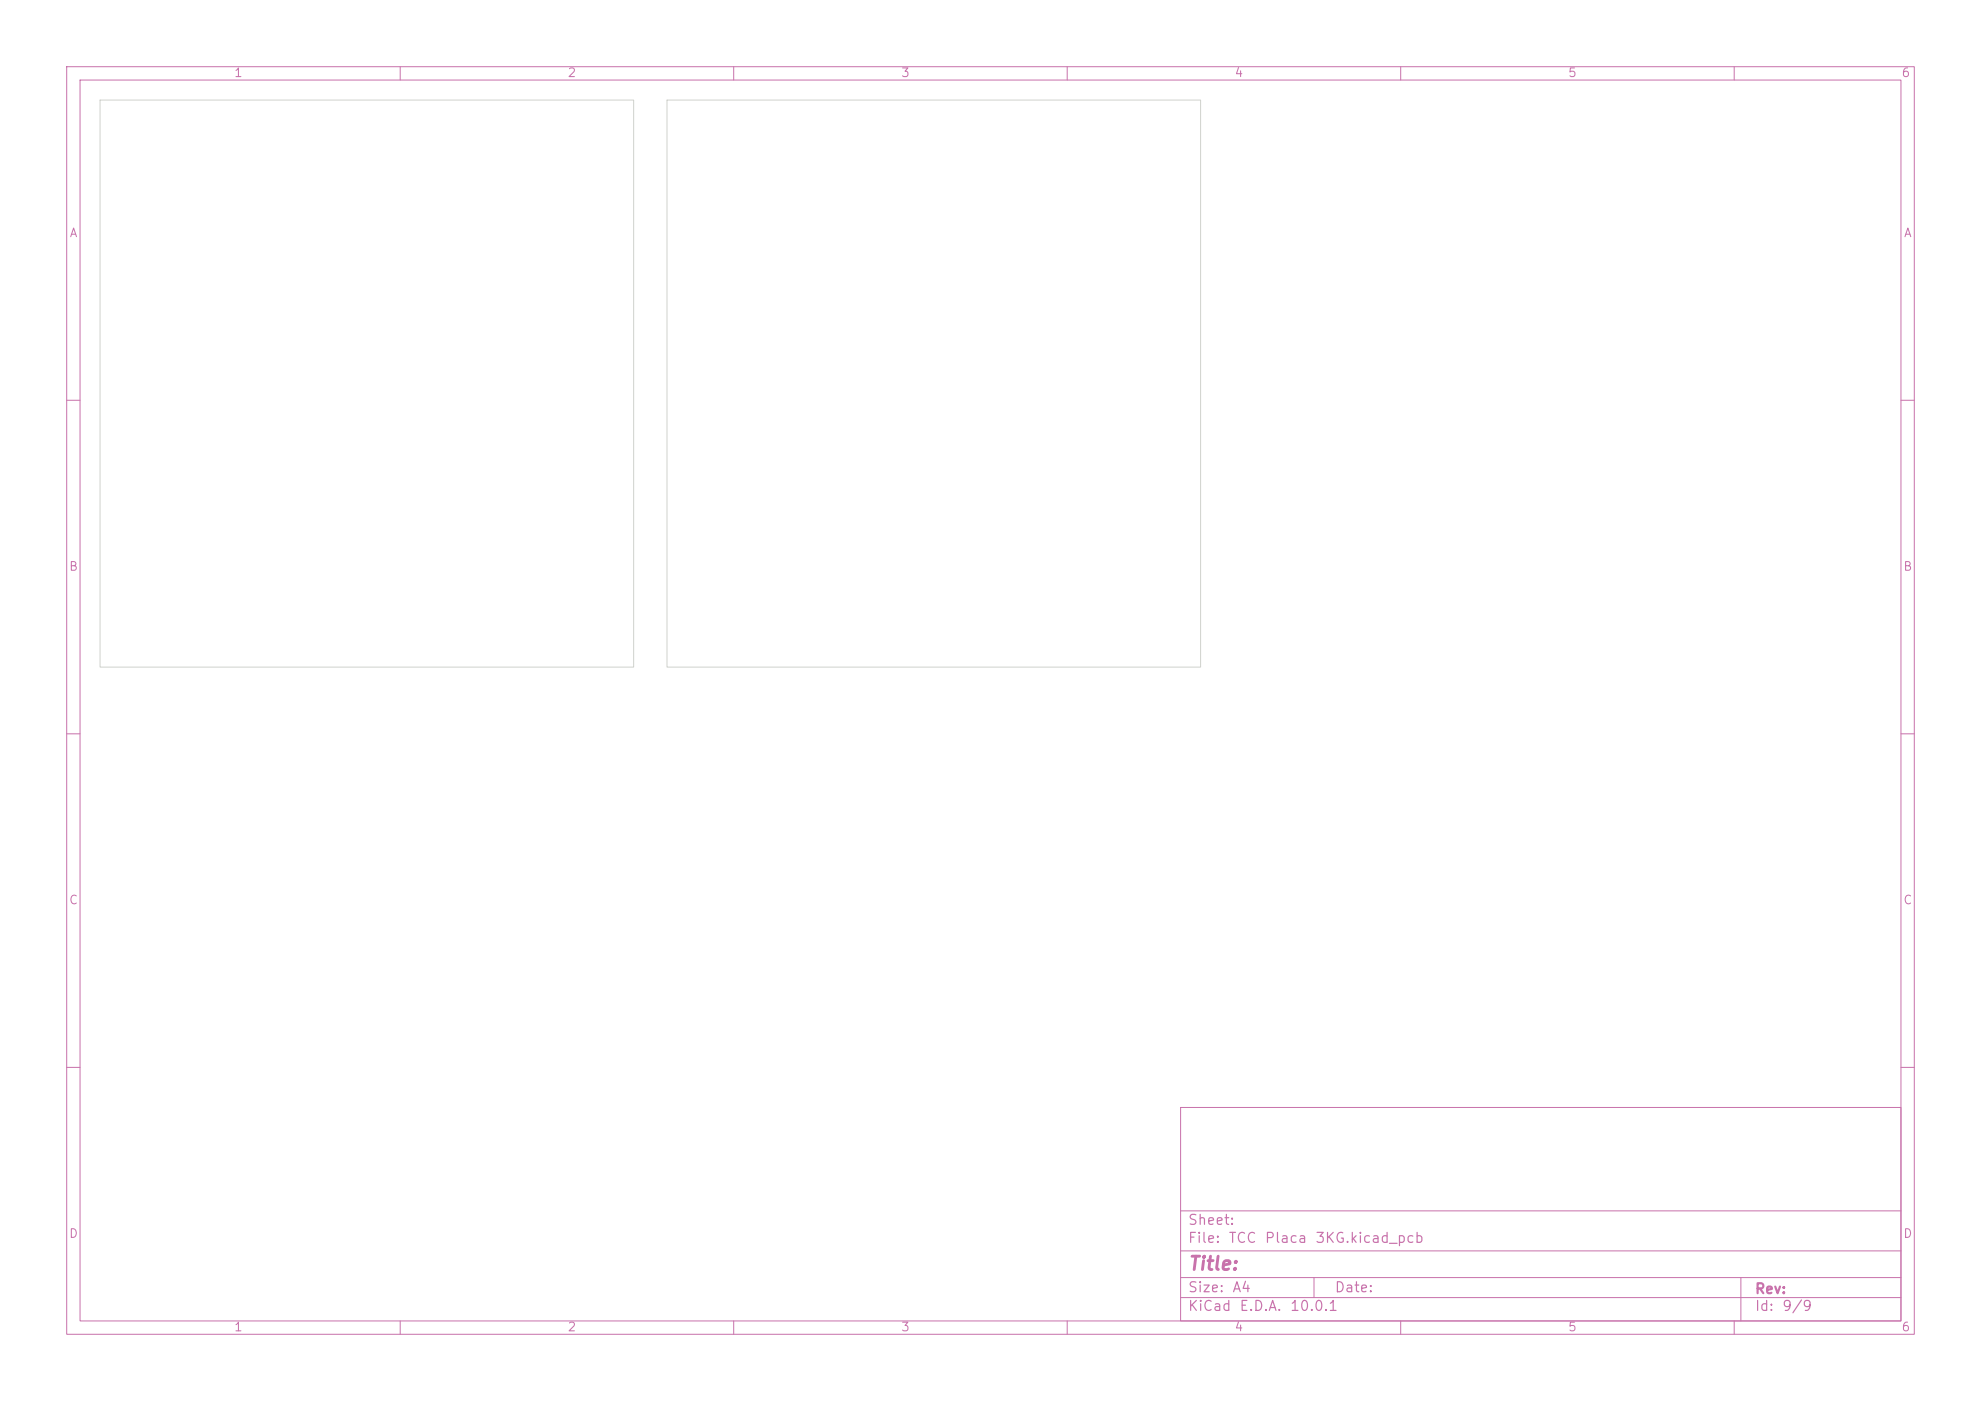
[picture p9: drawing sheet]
<svg xmlns="http://www.w3.org/2000/svg" width="297mm" height="210mm" viewBox="0 0 297 210" stroke-linecap="round" stroke-linejoin="round" font-family="sans-serif">
<defs><g id="words">
<text font-size="2" fill="#c872ab" x="178" y="190.9">Title:</text>
<g font-size="1.5" fill="#c872ab">
<text x="178" y="184">Sheet:</text>
<text x="178" y="186.7">File:</text>
<text x="184.1" y="186.7">TCC</text>
<text x="189.5" y="186.7">Placa</text>
<text x="197.1" y="186.7">3KG.kicad_pcb</text>
<text x="178" y="196.9">KiCad</text>
<text x="178" y="194.1">Size:</text>
<text x="184.7" y="194.1">A4</text>
<text x="185.7" y="196.9">E.D.A.</text>
<text x="193.3" y="196.9">10.0.1</text>
<text x="200" y="194.1">Date:</text>
<text x="263" y="194.3">Rev:</text>
<text x="263" y="196.9">Id:</text>
<text x="267.1" y="196.9">9/9</text>
</g>
<g font-size="1.3" fill="#c872ab">
<text x="35" y="11.9">1</text>
<text x="85" y="11.9">2</text>
<text x="135" y="11.9">3</text>
<text x="185" y="11.9">4</text>
<text x="235" y="11.9">5</text>
<text x="285" y="11.9">6</text>
<text x="10.3" y="35.9">A</text>
<text x="285.4" y="35.9">A</text>
<text x="10.3" y="85.9">B</text>
<text x="285.3" y="85.9">B</text>
<text x="10.3" y="135.9">C</text>
<text x="285.3" y="135.9">C</text>
<text x="10.3" y="185.9">D</text>
<text x="285.3" y="185.9">D</text>
<text x="35" y="199.9">1</text>
<text x="85" y="199.9">2</text>
<text x="135" y="199.9">3</text>
<text x="185" y="199.9">4</text>
<text x="235" y="199.9">5</text>
<text x="285" y="199.9">6</text>
</g>
</g></defs>
<g fill="none" stroke="#c872ab" stroke-width=".15">
<path d="M10 10h277v190h-277zM12 12h273v186h-273zM60 10v2M110 10v2M160 10v2M210 10v2M260 10v2M10 60h2M285 60h2M10 110h2M285 110h2M10 160h2"/>
<path d="M177 166h108v32h-108zM285 160h2M60 198v2M110 198v2M160 198v2M177 194.5h108M177 191.5h108M177 187.5h108M177 181.5h108M197 191.5v3M210 198v2M260 198v2"/>
<path d="M261 191.5v6.5"/>
</g>
<path d="M15 15h80v85h-80zM100 15h80v85h-80z" fill="none" stroke="#d0d2cd" stroke-width=".15"/>
<use href="#words"/>
</svg>
